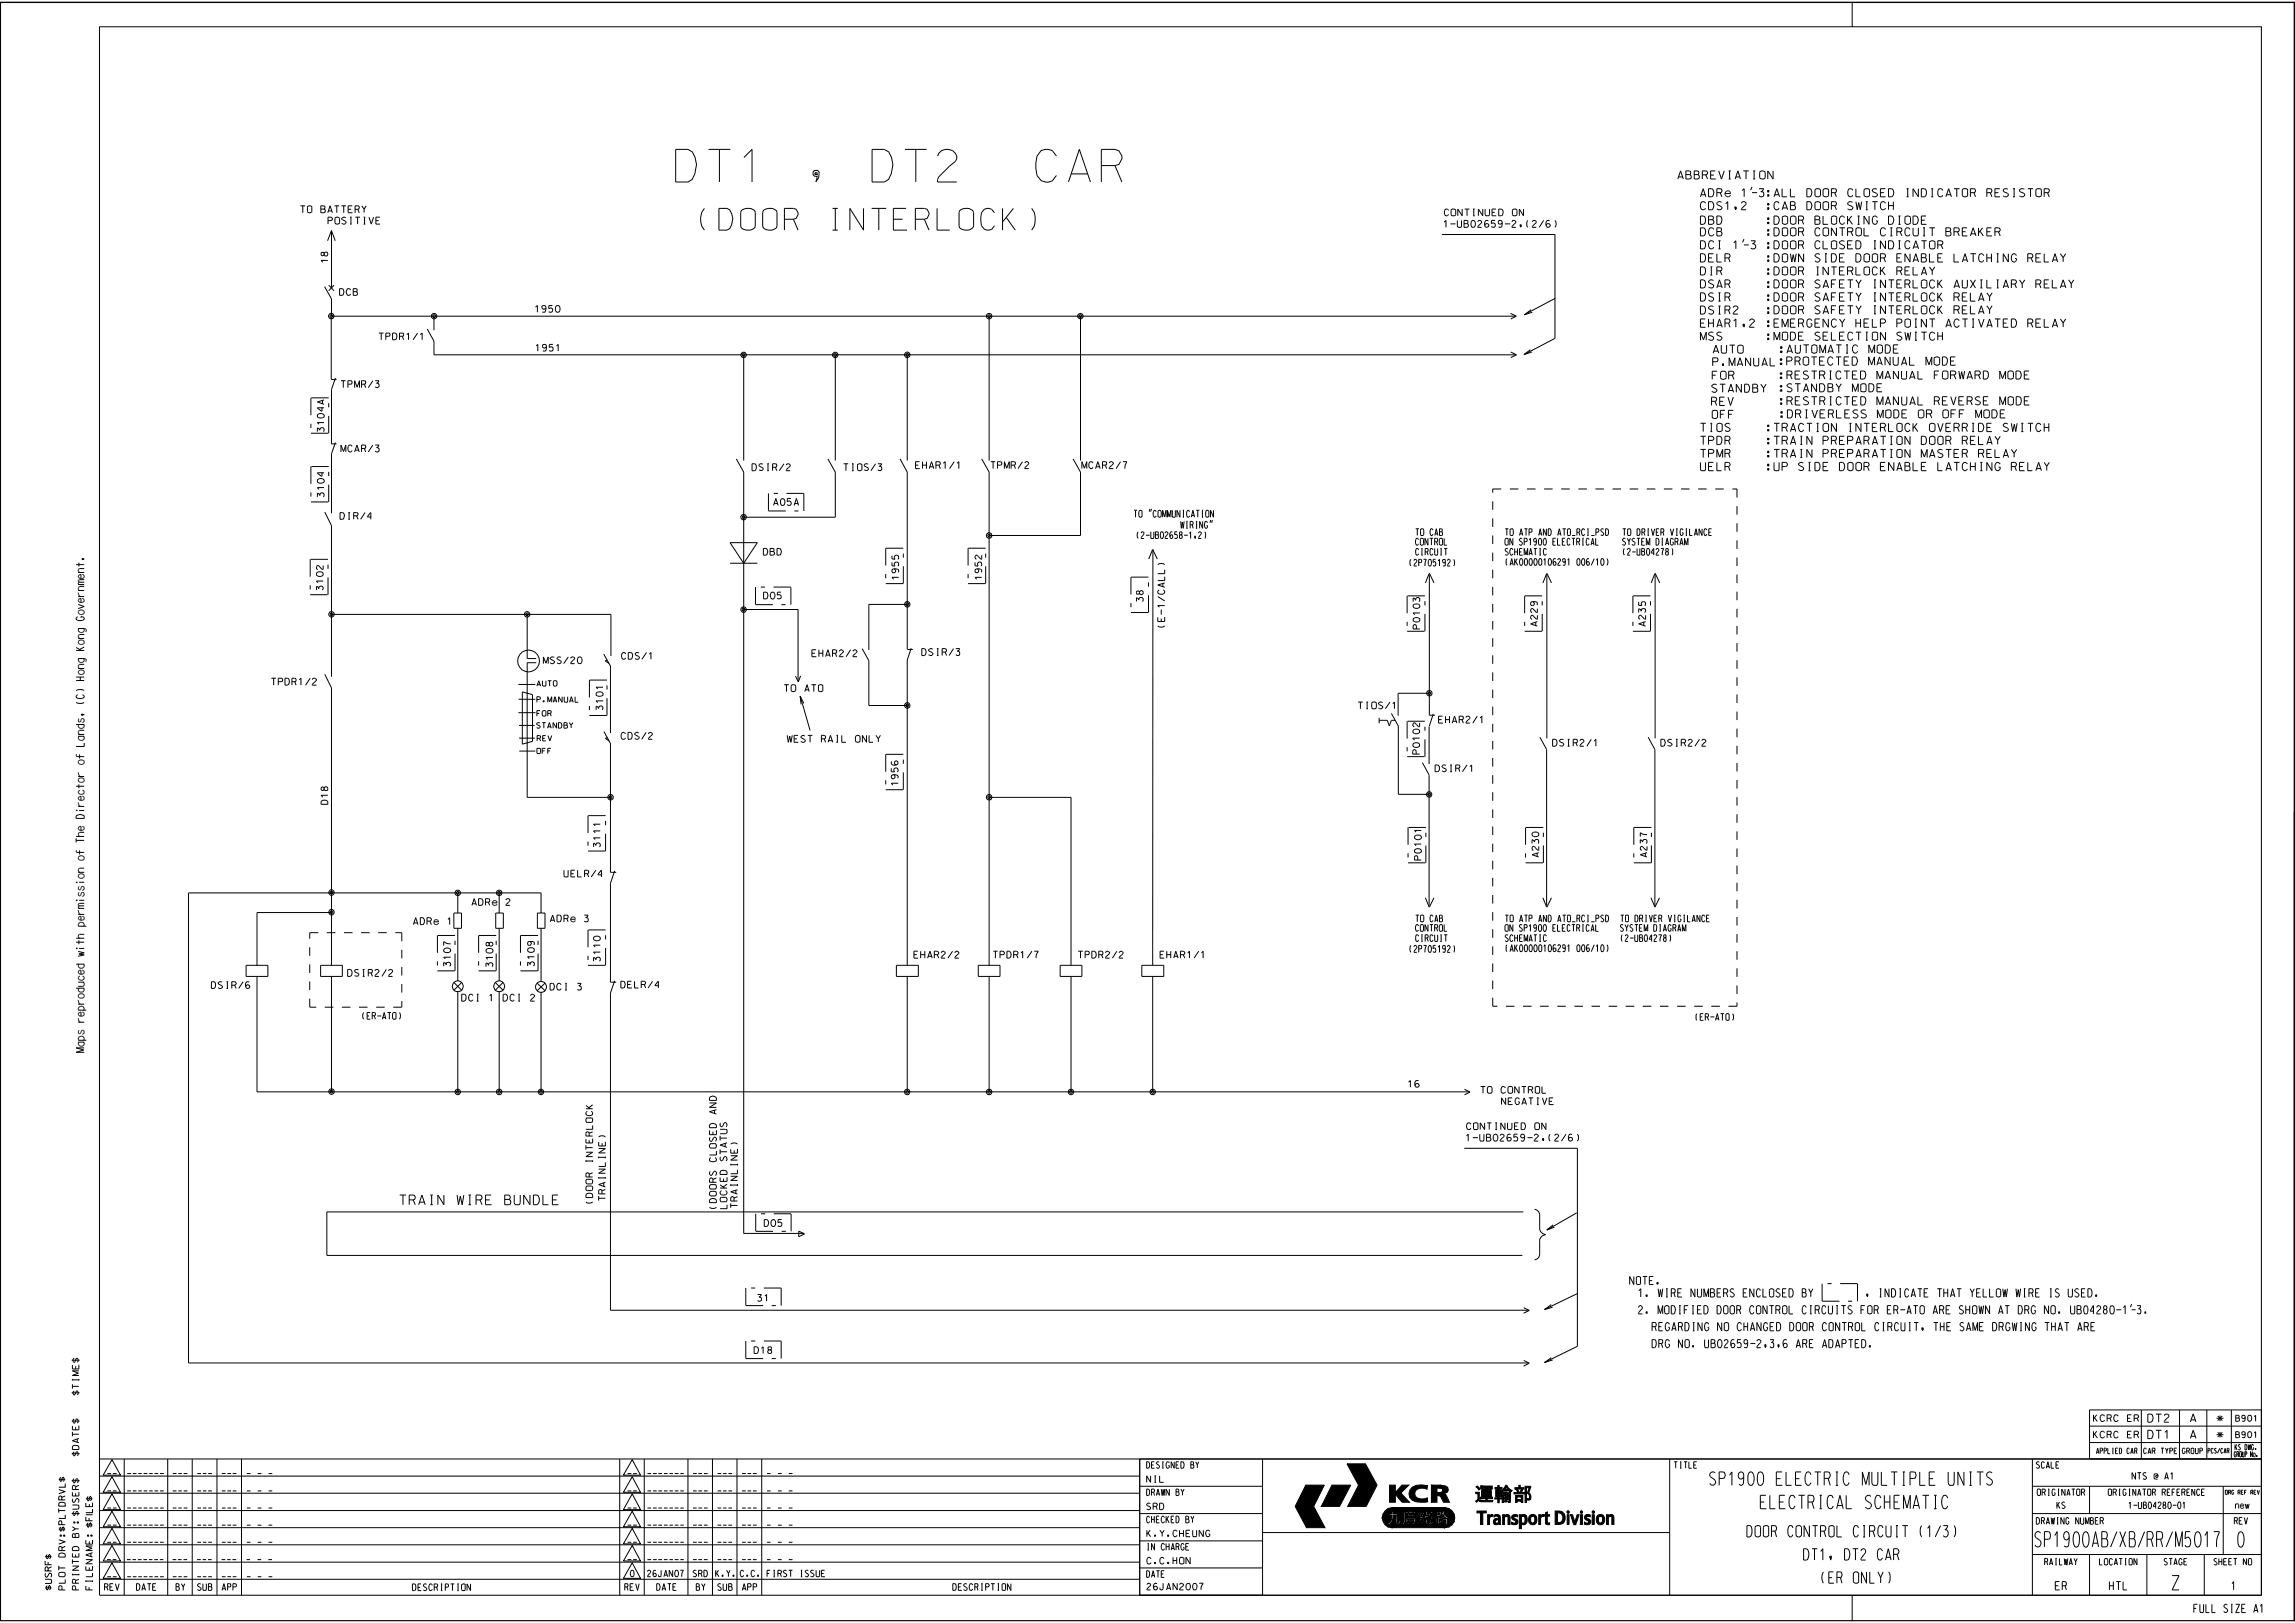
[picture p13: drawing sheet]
<svg xmlns="http://www.w3.org/2000/svg" width="420mm" height="297mm" viewBox="0 0 420 297" stroke-linecap="round" stroke-linejoin="round" font-family="sans-serif">
<defs><g id="words">
<g font-size="6">
<text x="123.7" y="33.3">DT1 , DT2</text>
<text x="181.2" y="33.3">CAR</text>
<text x="279.8" y="222.9">}</text>
</g>
<text font-size="4" x="127.6" y="42.1">(DOOR INTERLOCK)</text>
<g font-size="2.8">
<text x="372.4" y="283.1">SP1900AB</text>
<text x="387.9" y="283.1">XB</text>
<text x="392.9" y="283.1">RR</text>
<text x="398.1" y="283.1">M5017</text>
<text x="409.5" y="283.1">0</text>
</g>
<text font-size="2.6" x="397.5" y="290.9">Z</text>
<g font-size="2.5">
<text x="269.9" y="274.7">„B¿Ø‡¡</text>
<text x="270.2" y="279">Transport Division</text>
</g>
<g font-size="2.4">
<text x="312.9" y="271.8">SP1900 ELECTRIC MULTIPLE UNITS</text>
<text x="322.2" y="276.1">ELECTRICAL SCHEMATIC</text>
</g>
<g font-size="2.1">
<text x="319.7" y="281.3">DOOR CONTROL CIRCUIT (1/3)</text>
<text x="330.1" y="285.5">DT1, DT2 CAR</text>
<text x="332.4" y="289.7">(ER ONLY)</text>
</g>
<text font-size="1.7" x="73.1" y="220.5">TRAIN WIRE BUNDLE</text>
<g font-size="1.5">
<text x="307" y="32.8">ABBREVIATION</text>
<text x="311.2" y="38.4">CDS1,2</text>
<text x="311.2" y="36">ADRe 1~3 :ALL DOOR CLOSED INDICATOR RESISTOR</text>
<text x="311.2" y="41">DBD</text>
<text x="323.2" y="38.4">:CAB DOOR SWITCH</text>
<text x="323.2" y="41">:DOOR BLOCKING DIODE</text>
<text x="311.2" y="43.2">DCB</text>
<text x="311.2" y="45.6">DCI 1~3</text>
<text x="311.2" y="47.9">DELR</text>
<text x="323.2" y="43.2">:DOOR CONTROL CIRCUIT BREAKER</text>
<text x="323.2" y="45.6">:DOOR CLOSED INDICATOR</text>
<text x="323.2" y="47.9">:DOWN SIDE DOOR ENABLE LATCHING RELAY</text>
<text x="311.2" y="50.3">DIR</text>
<text x="311.2" y="52.7">DSAR</text>
<text x="323.2" y="50.3">:DOOR INTERLOCK RELAY</text>
<text x="323.2" y="52.7">:DOOR SAFETY INTERLOCK AUXILIARY RELAY</text>
<text x="311.2" y="55.1">DSIR</text>
<text x="311.2" y="59.9">EHAR1,2</text>
<text x="311.2" y="57.5">DSIR2</text>
<text x="323.2" y="55.1">:DOOR SAFETY INTERLOCK RELAY</text>
<text x="323.2" y="59.9">:EMERGENCY HELP POINT ACTIVATED RELAY</text>
<text x="323.2" y="57.4">:DOOR SAFETY INTERLOCK RELAY</text>
<text x="311.2" y="62.3">MSS</text>
<text x="313.5" y="64.6">AUTO</text>
<text x="323.2" y="62.3">:MODE SELECTION SWITCH</text>
<text x="325.5" y="64.6">:AUTOMATIC MODE</text>
<text x="313.3" y="71.8">STANDBY</text>
<text x="313.4" y="69.4">FOR</text>
<text x="313.5" y="67">P.MANUAL :PROTECTED MANUAL MODE</text>
<text x="325.5" y="69.4">:RESTRICTED MANUAL FORWARD MODE</text>
<text x="325.5" y="71.7">:STANDBY MODE</text>
<text x="313.2" y="74.2">REV</text>
<text x="313.3" y="76.6">OFF</text>
<text x="325.5" y="74.1">:RESTRICTED MANUAL REVERSE MODE</text>
<text x="325.6" y="76.5">:DRIVERLESS MODE OR OFF MODE</text>
<text x="311.2" y="79">TIOS</text>
<text x="311.2" y="81.3">TPDR</text>
<text x="311.2" y="83.7">TPMR</text>
<text x="323.2" y="79">:TRACTION INTERLOCK OVERRIDE SWITCH</text>
<text x="323.2" y="81.3">:TRAIN PREPARATION DOOR RELAY</text>
<text x="323.2" y="83.7">:TRAIN PREPARATION MASTER RELAY</text>
<text x="311.2" y="86.1">UELR</text>
<text x="323.2" y="86.1">:UP SIDE DOOR ENABLE LATCHING RELAY</text>
<text x="298.2" y="235.1">NOTE.</text>
<text x="299.9" y="237.3">1. WIRE NUMBERS ENCLOSED BY</text>
<text x="341.4" y="237.3">, INDICATE THAT YELLOW WIRE IS USED.</text>
<text x="299.9" y="240.4">2. MODIFIED DOOR CONTROL CIRCUITS FOR ER-ATO ARE SHOWN AT DRG NO. UB04280-1~3.</text>
<text x="302.4" y="243.5">REGARDING NO CHANGED DOOR CONTROL CIRCUIT, THE SAME DRGWING THAT ARE</text>
<text x="302.4" y="246.6">DRG NO. UB02659-2,3,6 ARE ADAPTED.</text>
<text x="393.1" y="263.2">DT1</text>
<text x="393.1" y="260.3">DT2</text>
<text x="400.9" y="263.2">A</text>
<text x="400.9" y="260.2">A</text>
<text x="376.1" y="290.9">ER</text>
<text x="386" y="290.9">HTL</text>
<text x="408.4" y="290.9">1</text>
<text x="401.5" y="295.1">FULL SIZE A1</text>
</g>
<g font-size="1.2">
<text x="55" y="38.9">TO BATTERY</text>
<text x="57.7" y="41">POSITIVE</text>
<text x="264.2" y="41.6">1-UB02659-2,(2/6)</text>
<text x="264.3" y="39.5">CONTINUED ON</text>
<text x="62.1" y="54.1">DCB</text>
<text x="97.9" y="57.1">1950</text>
<text x="69.3" y="62.2">TPDR1/1</text>
<text x="98" y="64.3">1951</text>
<text x="62.4" y="70.9">TPMR/3</text>
<text x="62.4" y="82.7">MCAR/3</text>
<text x="137.6" y="86.1">DSIR/2</text>
<text x="154.4" y="86.1">TIOS/3</text>
<text x="167.6" y="85.7">EHAR1/1</text>
<text x="181.3" y="85.7">TPMR/2</text>
<text x="198" y="85.7">MCAR2/7</text>
<text x="62.2" y="95">DIR/4</text>
<text x="141.6" y="92.5">A05A</text>
<text x="207.5" y="94.6">TO &quot;COMMUNICATION</text>
<text x="139.7" y="101.6">DBD</text>
<text x="208" y="98.6">(2-UB02658-1,2)</text>
<text x="216.1" y="96.7">WIRING&quot;</text>
<text x="259" y="99.8">CONTROL</text>
<text x="259.1" y="101.6">CIRCUIT</text>
<text x="259.1" y="98">TO CAB</text>
<text x="275.4" y="99.8">ON SP1900 ELECTRICAL</text>
<text x="275.5" y="101.6">SCHEMATIC</text>
<text x="275.5" y="98">TO ATP AND ATO_RCI_PSD</text>
<text x="296.9" y="99.8">SYSTEM DIAGRAM</text>
<text x="297" y="101.6">(2-UB04278)</text>
<text x="297" y="98">TO DRIVER VIGILANCE</text>
<text x="257.9" y="103.6">(2P705192)</text>
<text x="275.5" y="103.5">(AK00000106291 006/10)</text>
<text x="139.7" y="109.6">D05</text>
<text x="168.7" y="120">DSIR/3</text>
<text x="49.7" y="125.4">TPDR1/2</text>
<text x="99.4" y="121.4">MSS/20</text>
<text x="113.7" y="120.6">CDS/1</text>
<text x="148.6" y="120.2">EHAR2/2</text>
<text x="143.5" y="126.5">TO ATO</text>
<text x="248.5" y="129.7">TIOS/1</text>
<text x="113.7" y="135.3">CDS/2</text>
<text x="144.1" y="135.8">WEST RAIL ONLY</text>
<text x="263.3" y="132.3">EHAR2/1</text>
<text x="284.2" y="136.5">DSIR2/1</text>
<text x="304" y="136.5">DSIR2/2</text>
<text x="262.7" y="141.2">DSIR/1</text>
<text x="103.2" y="160.5">UELR/4</text>
<text x="86.4" y="165.7">ADRe 2</text>
<text x="75.7" y="169.2">ADRe 1</text>
<text x="100.7" y="168.7">ADRe 3</text>
<text x="259" y="170.4">CONTROL</text>
<text x="259.1" y="172.3">CIRCUIT</text>
<text x="259.1" y="168.7">TO CAB</text>
<text x="275.4" y="170.4">ON SP1900 ELECTRICAL</text>
<text x="275.5" y="172.3">SCHEMATIC</text>
<text x="275.5" y="168.7">TO ATP AND ATO_RCI_PSD</text>
<text x="296.5" y="170.4">SYSTEM DIAGRAM</text>
<text x="296.6" y="172.3">(2-UB04278)</text>
<text x="296.6" y="168.7">TO DRIVER VIGILANCE</text>
<text x="63.6" y="178.7">DSIR2/2</text>
<text x="167.3" y="175.3">EHAR2/2</text>
<text x="181.8" y="175.3">TPDR1/7</text>
<text x="197.3" y="175.3">TPDR2/2</text>
<text x="212.3" y="175.3">EHAR1/1</text>
<text x="257.9" y="174.3">(2P705192)</text>
<text x="275.5" y="174.1">(AK00000106291 006/10)</text>
<text x="38.7" y="180.9">DSIR/6</text>
<text x="84.5" y="183.2">DCI 1</text>
<text x="92.1" y="183.2">DCI 2</text>
<text x="100.7" y="181.2">DCI 3</text>
<text x="113.6" y="180.8">DELR/4</text>
<text x="66.2" y="186.5">(ER-ATO)</text>
<text x="310.2" y="186.7">(ER-ATO)</text>
<text x="257.7" y="199">16</text>
<text x="271" y="200.1">TO CONTROL</text>
<text x="272.7" y="202.1">NEGATIVE</text>
<text x="268.3" y="208.8">1-UB02659-2,(2/6)</text>
<text x="268.4" y="206.7">CONTINUED ON</text>
<text x="139.9" y="224.4">D05</text>
<text x="138.6" y="238.1">31</text>
<text x="138" y="247.7">D18</text>
<text x="383.1" y="260.1">KCRC ER</text>
<text x="383.1" y="263.1">KCRC ER</text>
<text x="405.8" y="263.2">*</text>
<text x="405.8" y="260.2">*</text>
<text x="19.7" y="269.7">__</text>
<text x="23.3" y="269.7">_______</text>
<text x="31.6" y="269.7">___</text>
<text x="36.1" y="269.7">___</text>
<text x="40.6" y="269.7">___</text>
<text x="45.2" y="269.7">_ _ _</text>
<text x="114.9" y="269.7">__</text>
<text x="118.5" y="269.7">_______</text>
<text x="126.8" y="269.7">___</text>
<text x="131.3" y="269.7">___</text>
<text x="135.8" y="269.7">___</text>
<text x="140.4" y="269.7">_ _ _</text>
<text x="19.7" y="272.8">__</text>
<text x="19.7" y="276">__</text>
<text x="23.3" y="272.8">_______</text>
<text x="23.3" y="276">_______</text>
<text x="31.6" y="272.8">___</text>
<text x="31.6" y="276">___</text>
<text x="36.1" y="272.8">___</text>
<text x="36.1" y="276">___</text>
<text x="40.6" y="272.8">___</text>
<text x="40.6" y="276">___</text>
<text x="45.2" y="272.8">_ _ _</text>
<text x="45.2" y="276">_ _ _</text>
<text x="114.9" y="276">__</text>
<text x="114.9" y="272.8">__</text>
<text x="118.5" y="276">_______</text>
<text x="118.5" y="272.8">_______</text>
<text x="126.8" y="276">___</text>
<text x="126.8" y="272.8">___</text>
<text x="131.3" y="276">___</text>
<text x="131.3" y="272.8">___</text>
<text x="135.8" y="276">___</text>
<text x="135.8" y="272.8">___</text>
<text x="140.4" y="276">_ _ _</text>
<text x="140.4" y="272.8">_ _ _</text>
<text x="209.8" y="271.3">NIL</text>
<text x="390.2" y="270.7">NTS @ A1</text>
<text x="19.7" y="279.1">__</text>
<text x="23.3" y="279.1">_______</text>
<text x="31.6" y="279.1">___</text>
<text x="36.1" y="279.1">___</text>
<text x="40.6" y="279.1">___</text>
<text x="45.2" y="279.1">_ _ _</text>
<text x="114.9" y="279.1">__</text>
<text x="118.5" y="279.1">_______</text>
<text x="126.8" y="279.1">___</text>
<text x="131.3" y="279.1">___</text>
<text x="135.8" y="279.1">___</text>
<text x="140.4" y="279.1">_ _ _</text>
<text x="209.8" y="276.3">SRD</text>
<text x="209.9" y="281.2">K.Y.CHEUNG</text>
<text x="376.4" y="276.1">KS</text>
<text x="389.5" y="276.1">1-UB04280-01</text>
<text x="409.1" y="276.1">new</text>
<text x="19.6" y="285.4">__</text>
<text x="19.7" y="282.3">__</text>
<text x="23.2" y="285.4">_______</text>
<text x="23.3" y="282.3">_______</text>
<text x="31.6" y="285.4">___</text>
<text x="31.6" y="282.3">___</text>
<text x="36.1" y="285.4">___</text>
<text x="36.1" y="282.3">___</text>
<text x="40.5" y="285.4">___</text>
<text x="40.6" y="282.3">___</text>
<text x="45.1" y="285.4">_ _ _</text>
<text x="45.2" y="282.3">_ _ _</text>
<text x="114.9" y="285.4">__</text>
<text x="114.9" y="282.3">__</text>
<text x="118.5" y="285.4">_______</text>
<text x="118.5" y="282.3">_______</text>
<text x="126.8" y="285.4">___</text>
<text x="126.8" y="282.3">___</text>
<text x="131.3" y="285.4">___</text>
<text x="131.3" y="282.3">___</text>
<text x="135.8" y="285.4">___</text>
<text x="135.8" y="282.3">___</text>
<text x="140.4" y="285.4">_ _ _</text>
<text x="140.4" y="282.3">_ _ _</text>
<text x="209.9" y="286.2">C.C.HON</text>
<text x="19.1" y="291">REV</text>
<text x="19.7" y="288.5">__</text>
<text x="23.3" y="288.5">_______</text>
<text x="25" y="291">DATE</text>
<text x="31.6" y="288.5">___</text>
<text x="32.2" y="291">BY</text>
<text x="36.1" y="288.5">___</text>
<text x="36.1" y="291">SUB</text>
<text x="40.6" y="288.5">___</text>
<text x="40.6" y="291">APP</text>
<text x="45.2" y="288.5">_ _ _</text>
<text x="75.5" y="291.1">DESCRIPTION</text>
<text x="114.3" y="291">REV</text>
<text x="115.4" y="288.5">0</text>
<text x="118.5" y="288.5">26JAN07</text>
<text x="120.2" y="291">DATE</text>
<text x="126.8" y="288.5">SRD</text>
<text x="127.4" y="291">BY</text>
<text x="131" y="288.5">K.Y.</text>
<text x="131.3" y="291">SUB</text>
<text x="135.5" y="288.5">C.C.</text>
<text x="135.8" y="291">APP</text>
<text x="140.4" y="288.5">FIRST ISSUE</text>
<text x="174.4" y="291">DESCRIPTION</text>
<text x="209.9" y="290.9">26JAN2007</text>
</g>
<g font-size="1.1">
<text x="409.1" y="260.1">B901</text>
<text x="409.1" y="263.1">B901</text>
</g>
<g font-size="1">
<text x="98.3" y="125.6">AUTO</text>
<text x="98.2" y="131">FOR</text>
<text x="98.2" y="128.5">P.MANUAL</text>
<text x="98.2" y="133.2">STANDBY</text>
<text x="98.2" y="137.9">OFF</text>
<text x="98.3" y="135.6">REV</text>
<text x="383.6" y="266">APPLIED CAR</text>
<text x="392.3" y="266">CAR TYPE</text>
<text x="399.4" y="266">GROUP</text>
<text x="408.9" y="266.6">GROUP No.</text>
<text x="409" y="265.3">KS DWG.</text>
</g>
<text font-size=".9" x="404.1" y="265.9">PCS/CAR</text>
</g></defs>
<path d="M.1 .5h419.8v296.1h-419.8z" fill="none" stroke="#000" stroke-width=".21"/>
<g fill="none" stroke="#000" stroke-width=".18">
<path d="M18.2 4.9h395.7v262.1h-395.7zM339 .4v4.5M320.6 34.2l-.2 .6M59.3 46.4a.34 .34 0 0 1 .5-.2 .34 .34 0 0 1 0 .6 .34 .34 0 0 1-.5-.3M59.4 52.4l1.3 2.3v3.2h216.6M60 47.7h-1.2l.3 .3M60.2 52.2l.9 1M60.6 57.9v11.6h1M60.7 42.2v10.5M60.7 42.2l-.8 1.9M60.7 42.2l.6 1.9M61.1 52.2l-.9 1"/>
<path d="M79.4 57.9v2.5M181 57.9v26.4M197.7 57.9v26.4M263.9 42.9h20.7v19l-5.7 3M276.4 57.4l1.1 .5-1 .5M280.2 56.7l-1.2 .9M280.4 57.1l-1.4 .5M284.6 54.6l-5.6 3M319.2 43.8l-.3 .6M58.1 79v-.7l.4 .4a.4 .4 0 0 1 .6-.4 .4 .4 0 0 1 .1 .7M58.1 75.9l.5-.2a.58 .58 0 0 1 .8 .4 .76 .76 0 0 1-1.3 0zM58.9 74.5v.8l-.8-.6 1.2-.1"/>
<path d="M59 73.3v.6M59.3 77.3h-1.2l.3 .3M59.3 73.2l-1.2 .4 1.2 .4M61.4 69.2l-.7 2.1v9.9M78.2 60.2l1.2 2.2v2.5h197.9M136.1 65v19.3M152.9 65v19.3M166 64.9v19.4M276.5 64.4l1 .5-1 .5M280.1 64l-1.2 .9M280.3 64.4l-1.4 .5M311.2 79.8h1"/>
<path d="M311.7 79.8v1.6M58.1 90.9v-.7l.2 .1 .2 .4a.4 .4 0 0 1 .6-.5 .4 .4 0 0 1 .1 .7M58.1 87.8l.5-.2a.58 .58 0 0 1 .8 .4 .68 .68 0 0 1-.7 .4 .68 .68 0 0 1-.6-.4zM58.9 86.4v.8l-.8-.6 1.2-.1M59.3 89.2h-1.2l.3 .4M59.4 93.7l1.3 2.5v27.7M60.6 81.2h1M61.4 81l-.7 2v10.9M133.6 99.3h5l-2.5 3.8zM134.7 84l1.4 2.4v139.3h11M151.5 84l1.4 2.4v8.2h-16.8M164.7 84l1.3 2.4v32.5"/>
<path d="M179.7 84l1.3 2.4v90.2M196.4 84l1.3 2.4v11.6h-16.7M210.4 93.1l-.1 .5M210.7 93.1l-.1 .5M221.6 95.2l-.2 .5M221.9 95.2l-.2 .5M313.3 80.6l.3-.3-.1-.4-.8-.1v1.6M314.2 81.4v-1.6h.5a.95 .95 0 0 1 0 1.6M316.3 80.6l.3-.3-.1-.4-.8-.1v1.6M13.9 119h1.5M13.9 118.5l1 .5M13.9 103.3h1.5"/>
<path d="M14.2 112.9l-.2 .1-.1 .2a.97 .97 0 0 0 1.5 0v-.2l-.3-.1h-.3v.2M14.3 115l1.3 .1 .2 .2-.1 .3M14.3 116.8h1.1M14.3 110.6l1.1 .4-1.1 .4M14.3 109.2h1.1M14.3 108.4l.1 .6 .3 .2M14.3 108.1h1.1M14.3 107h1.1M14.3 104.8h1.1M14.4 117.3l.3-.2h.4l.3 .3-.1 .4-.6 .1a.4 .4 0 0 1-.3-.6zM14.4 102.9v.8M14.4 111.7a.53 .53 0 0 1 .7-.1 .53 .53 0 0 1 .2 .7 .52 .52 0 0 1-.7 .1 .52 .52 0 0 1-.2-.7z"/>
<path d="M14.5 115a.5 .5 0 0 0 0 .7 .5 .5 0 0 0 .7 0l.2-.3-.1-.4M15 102.3l.2-.1 .1 .2h-.2zM15.1 105.1a.38 .38 0 0 1 .3 .4 .38 .38 0 0 1-.3 .4 .6 .6 0 0 1-.8-.4l.1-.3 .4-.1v.8M15.1 109.5a.36 .36 0 0 1 .3 .3 .36 .36 0 0 1-.2 .4 .49 .49 0 0 1-.6 0 .49 .49 0 0 1-.2-.5l.4-.2v.8M15.1 112.4h.1M15.1 102.3l.1 .1zM15.4 106.1h-.9l-.2 .3 .3 .1M15.4 106.5h-1l-.1 .3 .2 .2M15.4 118.4l-.8 .5M15.4 116.1h-.9l-.1 .2a.34 .34 0 0 0 .2 .5M15.4 107.3h-.8a.39 .39 0 0 0-.3 .4 .39 .39 0 0 0 .3 .4M15.4 104l-1 .1a.4 .4 0 0 0 .2 .7"/>
<path d="M57.9 108v-.7l.3 .1 .1 .3a.41 .41 0 0 1 .6-.4 .41 .41 0 0 1 .1 .7M58 104.8l.4-.2a.53 .53 0 0 1 .7 .5 .67 .67 0 0 1-.6 .4 .67 .67 0 0 1-.6-.5zM59.1 103.5v.7h-.2l-.6-.7a.35 .35 0 0 0-.4 .3 .35 .35 0 0 0 .3 .4M59.1 106.3h-1.2l.3 .3M60.7 112.4h51.1v7.6M96.5 112.4v8.1h1.6M110.5 119.7l1.3 2.3M133.6 103.1h5M136.1 111.5h9.9v13.1M157.8 118.7l1.2 2.2v8.2h7M163.2 102.9v.6l.6 .1-.1-.3a.41 .41 0 0 1 .5-.4 .41 .41 0 0 1 .1 .7M163.2 101.7v.6l.6 .1-.1-.3a.42 .42 0 0 1 .5-.5 .42 .42 0 0 1 .1 .8"/>
<path d="M163.7 104.1l.1 .2a.35 .35 0 0 1 0 .4 .35 .35 0 0 1-.5 0l-.1-.3a.72 .72 0 0 1 1.3 0l-.1 .3M164.5 105.7h-1.3l.3 .3M166 110.6h-7v8.3M166.1 118.9h.9M166.8 118.6l-.8 2.2v55.8M178.4 102.9v.6l.6 .1a.48 .48 0 0 1 .1-.7 .41 .41 0 0 1 .5 .1 .41 .41 0 0 1-.1 .6M178.9 104.1a.38 .38 0 0 1 .2 .5 .38 .38 0 0 1-.5 .2l-.2-.4a.72 .72 0 0 1 1.3 0l-.1 .3M179.7 101.6v.8l-.8-.7a.36 .36 0 0 0-.5 .2 .36 .36 0 0 0 .3 .5M179.7 105.7h-1.3l.3 .3M208 110.1v-.7l.4 .4a.41 .41 0 0 1 .6-.4 .41 .41 0 0 1 0 .7M208.5 108.4a.34 .34 0 0 1 .6-.2 .34 .34 0 0 1 0 .5 .34 .34 0 0 1-.6-.2M210.9 100.6l-.7 1.7"/>
<path d="M210.9 100.5l.9 1.8M211 100.6l-.1 76M211.9 114.5l.5 .3 .5-.1 .2-.2M211.9 103.3l.5-.2 .5 .1 .2 .1M211.9 109.2l1.2 .8M212.1 107.9l-.2 .4a.62 .62 0 0 0 .7 .4 .62 .62 0 0 0 .5-.6l-.2-.2M212.5 111.5v1M212.5 113.2v.5M212.8 106.8v.6M213.1 112.9v.8h-1.2v-.7M213.1 104.3v.7h-1.2M213.1 105.5v.7h-1.2"/>
<path d="M213.1 110.8h-1.2l.3 .3M213.1 106.7l-1.2 .4 1.2 .4M258.6 110.1v-.7l.3 .1 .2 .3a.41 .41 0 0 1 .2-.4 .41 .41 0 0 1 .5 .2 .41 .41 0 0 1-.1 .5M258.7 113.2l.4-.2a.53 .53 0 0 1 .7 .5 .67 .67 0 0 1-.6 .3 .67 .67 0 0 1-.6-.4zM258.7 110.7l.4-.2a.53 .53 0 0 1 .7 .5 .67 .67 0 0 1-.6 .3 .67 .67 0 0 1-.6-.4zM259.2 115.1v-.7l-.2-.1-.3 .1-.1 .7h1.2M259.8 112.2h-1.2l.3 .3M261.5 105l-.6 1.7M261.6 105.2v25.7h1M261.6 104.9l.8 1.8M280.5 110.1l.2 .2a.36 .36 0 0 1-.2 .5 .36 .36 0 0 1-.4-.3 .36 .36 0 0 1 .3-.4l.9 .1v.5M281.1 113.9v.6"/>
<path d="M281.3 112.6v.7h-.2l-.6-.7a.35 .35 0 0 0-.4 .3 .35 .35 0 0 0 .3 .4M281.3 111.4v.7l-.2-.1-.6-.6a.35 .35 0 0 0-.4 .3 .35 .35 0 0 0 .3 .4M281.3 113.7l-1.2 .5 1.2 .4M283 105l-.6 1.7M283.1 105.2v29.9M283.1 104.9l.8 1.8M299.9 112.1v-.7l.2 .1 .3 .3a.4 .4 0 0 1 .5-.4 .4 .4 0 0 1 .1 .7M299.9 110.1v.7h.6l-.1-.2a.4 .4 0 0 1 .5-.5 .4 .4 0 0 1 .1 .7M300.8 113.9v.6M301.2 112.6v.7h-.3l-.5-.7a.36 .36 0 0 0-.5 .3 .36 .36 0 0 0 .2 .4M301.2 113.7l-1.3 .5 1.3 .4M302.9 105l-.7 1.7"/>
<path d="M302.9 105.2v29.9M302.9 104.9l.8 1.8M13.9 128.6l.7 .1 .8-.1M13.9 126.4l.7-.2 .8 .2M13.9 132.6h1.5M13.9 124.5h1.5M13.9 123.9h1.5M14 138l-.1 .3 .2 .2h1.3M14.2 127.1l-.2 .2-.1 .2a.97 .97 0 0 0 1.5 0v-.2l-.3-.2M14.3 134.7h1.1M14.3 134.4h1.1M14.3 122.3h1.1"/>
<path d="M14.3 120.5h1.2l.3 .3-.1 .3M14.4 122.8a.51 .51 0 0 1 .7-.2 .51 .51 0 0 1 .2 .7 .51 .51 0 0 1-.6 .1 .51 .51 0 0 1-.3-.6zM14.4 139.2a.53 .53 0 0 1 .7-.1 .53 .53 0 0 1 .2 .6 .52 .52 0 0 1-.7 .2 .52 .52 0 0 1-.2-.7zM14.5 120.5a.48 .48 0 0 0 .1 .6 .48 .48 0 0 0 .6 0l.2-.2-.1-.4M14.5 131.5l-.2 .3 .1 .3h.3a.45 .45 0 0 1 .5-.6l.2 .5-.3 .2M14.5 132.6a.5 .5 0 0 0 .2 .7 .5 .5 0 0 0 .7-.3v-.3l-.1-.1M14.5 134.7a.5 .5 0 0 0 0 .7 .5 .5 0 0 0 .7 .1l.2-.3-.1-.5M14.6 138v.8M14.7 123.9v.6M14.9 130.8l.1-.1 .4 .1-.4 .1zM15 130.8h.1zM15.1 123.4h.1"/>
<path d="M15.4 136v.6h-1.5M15.4 133.6h-.8a.39 .39 0 0 0-.3 .4 .39 .39 0 0 0 .3 .4M15.4 121.6h-.8a.39 .39 0 0 0-.3 .4 .39 .39 0 0 0 .3 .3M59.4 123.4l1.3 2.5v50.7M94.9 130.4h3.1M94.9 125.3h3.1M94.9 128h3.1M95 135.1h2.9M95 132.7h2.8M95 137.4h3M95.6 126.6l1.9 .5v8.6l-1.9 .5zM98.1 121.3h-1.6v24.6h15.2"/>
<path d="M109.1 129.9v-.7l.4 .2 .1 .3a.4 .4 0 0 1 .5-.5 .4 .4 0 0 1 .1 .7M109.1 126.8l.5-.2a.53 .53 0 0 1 .8 .5 .76 .76 0 0 1-1.3 0zM110.4 128.3h-1.3l.3 .3M110.4 125.8h-1.3l.3 .3M110.5 133.9l1.3 2.2M111.1 120.8l-.4 .1 .8 .5M111.2 134.9l-.4 .2 .7 .5M111.7 136.1v23.5h1.1M111.7 121.9v12.2M146.4 127.4l.2 1.5M146.4 127.4l.7 1.3M146.4 127.4l1.9 6.3"/>
<path d="M146.5 123.7l-.4 1.1-.5-1.1M163.2 139.4a.6 .6 0 0 0 .3 .6 .6 .6 0 0 0 .7-.1l.1-.3v-.2a.35 .35 0 0 0-.5 0 .35 .35 0 0 0 0 .5h.2M252.4 131.3v1.1M254.6 130.5l1.3 2.4v12.5h5.6M258.6 136.1l.5-.2a.53 .53 0 0 1 .7 .5 .65 .65 0 0 1-.6 .4 .65 .65 0 0 1-.6-.5zM258.6 133.6l.5-.2a.53 .53 0 0 1 .7 .5 .65 .65 0 0 1-.6 .4 .65 .65 0 0 1-.6-.5zM259.2 138l-.1-.7-.3-.1-.3 .3v.5h1.3M259.8 132.3v.7h-.2l-.6-.7a.35 .35 0 0 0-.4 .3 .35 .35 0 0 0 .2 .4M259.8 135.1h-1.3l.4 .3M260.3 139.6l1.2 2.2M261.5 132.9v6.9M261.6 126.9h-5.7v4.1"/>
<path d="M262.3 130.6l-.7 2.3M281.8 134.9l1.2 2.2v28.6M301.6 134.9l1.3 2.2v28.6M13.9 153.4v.8M13.9 153.8h1.5M13.9 153.1h1.5M13.9 143.9h1.5M14 148.2l.1 .1-.1 .1zM14 148.3h.1M14 155.6l-.1 .2 .2 .2h1.3M14.1 149.2a1.13 1.13 0 0 1 1.3 .1v.5h-1.5v-.5zM14.3 159.6h1.1"/>
<path d="M14.3 147.6h1.1M14.3 146.8l.1 .6 .3 .2M14.3 142.1h1.1M14.3 141.3l.1 .5 .3 .3M14.4 142.5l.3-.1h.5l.2 .2v.3l-.3 .3h-.5l-.3-.4zM14.4 156.8a.53 .53 0 0 1 .7-.2 .53 .53 0 0 1 .2 .7l-.6 .1a.4 .4 0 0 1-.3-.6zM14.4 143.5v.8M14.5 148.3h.9M14.6 155.6v.8M14.6 144.6a.36 .36 0 0 0-.3 .4 .36 .36 0 0 0 .4 .4h.3a.36 .36 0 0 0 .4-.4 .36 .36 0 0 0-.3-.4M15.1 145.7a.38 .38 0 0 1 .3 .4 .38 .38 0 0 1-.3 .4 .6 .6 0 0 1-.8-.4l.1-.3 .4-.1v.8M15.1 151.2a.36 .36 0 0 1 .3 .3 .36 .36 0 0 1-.2 .4 .49 .49 0 0 1-.6 0 .49 .49 0 0 1-.2-.5l.4-.2v.8"/>
<path d="M15.4 152.3h-.8a.39 .39 0 0 0-.3 .4 .39 .39 0 0 0 .3 .4M15.4 158.9l-1 .1v.4l.2 .2M58.8 146.6a.84 .84 0 0 1 1.2 .1v.5h-1.2zM59.3 144.3a.34 .34 0 0 1 .5-.2 .34 .34 0 0 1 0 .5 .34 .34 0 0 1-.5-.2M60 145.5h-1.2l.3 .4M108.6 155v-.7l.5 .4a.41 .41 0 0 1 .5-.4 .41 .41 0 0 1 .1 .7M109.9 153.3h-1.3l.3 .3M109.9 152.1h-1.3l.3 .3M109.9 150.8h-1.3l.3 .3M112.5 159.4l-.8 2.2v18.1h1.1M163.1 140.6v.6l.6 .1-.1-.3a.4 .4 0 0 1 .5-.4 .4 .4 0 0 1 .1 .7M163.6 141.8l.1 .1a.38 .38 0 0 1-.1 .6 .38 .38 0 0 1-.5-.3 .38 .38 0 0 1 .3-.4l.9 .1 .1 .2-.1 .3"/>
<path d="M164.4 143.3h-1.3l.3 .4M181 145.9h15v30.7M258.9 155.5l.5-.2a.55 .55 0 0 1 .7 .5 .76 .76 0 0 1-1.2 0zM258.9 153l.5-.2a.55 .55 0 0 1 .7 .5 .67 .67 0 0 1-.6 .4 .67 .67 0 0 1-.6-.5zM259.5 157.4l-.1-.7-.2-.1-.3 .1v.7h1.2M260.1 152h-1.2l.3 .3M260.1 154.5h-1.2l.3 .3M261.5 141.8v23.9M280.4 154.3v-.6l.4 .4a.4 .4 0 0 1 .6-.5 .4 .4 0 0 1 .1 .7M280.4 152.5l.5-.2a.53 .53 0 0 1 .7 .5 .67 .67 0 0 1-.7 .3 .67 .67 0 0 1-.5-.5zM281.3 156.1v.6M281.6 154.9v.7h-.2l-.6-.7a.36 .36 0 0 0-.5 .2 .36 .36 0 0 0 .3 .5"/>
<path d="M281.6 156l-1.2 .4 1.2 .4M300.2 154.3v-.6l.4 .4a.41 .41 0 0 1 .6-.5 .41 .41 0 0 1 0 .7M301.1 156.1v.6M301.4 154.9v.7h-.2l-.6-.7a.35 .35 0 0 0-.5 .3 .35 .35 0 0 0 .3 .4M301.4 152.7h-.6l-.6-.3v.7M301.4 156l-1.2 .4 1.2 .4M419.9 148.7v148v-296.3h-419.9v296.3M13.9 164.8l.2-.1v.1zM13.9 176.4h1.5M13.9 173.6h.1M13.9 172.4h1.5M13.9 171.7h1.5"/>
<path d="M14 161.4l.1 .1h-.1zM14 164.7h.1M14 161.4v.1M14.1 173.5v.1M14.1 173.5h-.1v.1h.1M14.1 173.6h.1M14.3 179.7h1.1M14.3 174.1l1.1 .3-1 .2 1 .1-1.1 .3M14.3 167.3h1.1M14.3 166.6l.1 .5 .3 .2M14.3 166.2h1.1M14.4 160.1a.53 .53 0 0 1 .6-.2 .53 .53 0 0 1 .3 .7l-.2 .1h-.4l-.3-.2z"/>
<path d="M14.4 169.5h1.4M14.4 165.6h.1M14.4 165.6l.1 .2M14.4 166.1h.1M14.4 166.1l.1 .1M14.4 172.1v.7M14.4 169.5a.48 .48 0 0 1 .5-.7 .48 .48 0 0 1 .4 .7M14.4 165.3v.3M14.4 165.8v.3M14.4 165.3h.1M14.4 165.8h.1M14.5 162.2a.29 .29 0 0 0-.2 .5 .29 .29 0 0 0 .5-.1l.1-.3 .3-.1 .2 .1v.4l-.3 .2"/>
<path d="M14.5 163.3a.29 .29 0 0 0-.2 .5 .29 .29 0 0 0 .5-.1l.1-.3 .3-.1 .2 .5-.3 .2M14.5 176.4a.49 .49 0 0 0 .4 .8 .49 .49 0 0 0 .4-.8M14.5 173.6h.9M14.5 164.8h.9M14.5 161.4h.9M14.5 165.8h.9M14.5 165.8h.1M14.5 160.6h.1M14.6 178.6a.41 .41 0 0 0-.2 .6 .41 .41 0 0 0 .6 .2l.4-.2v-.2l-.1-.3-.2-.1M15.1 167.7l.3 .1v.3a.58 .58 0 0 1-.6 .3 .58 .58 0 0 1-.4-.5l.4-.2v.7M15.1 177.5a.36 .36 0 0 1 .3 .3 .36 .36 0 0 1-.2 .4 .49 .49 0 0 1-.6 .1 .49 .49 0 0 1-.2-.6l.4-.2v.8M15.2 179.7l.2 .3-.1 .5h-1"/>
<path d="M15.4 171h-.9a.38 .38 0 0 0-.2 .4 .38 .38 0 0 0 .3 .3M15.4 165.3h-.9M45 176.6h4v2.1h-4zM47 178.7v21.1h221.9M58.7 176.6h4v2.1h-4zM60.7 178.7v21.1M60.7 167h-13.7v9.6M81.2 176.8v-.7l.2 .1 .3 .4a.4 .4 0 0 1 .5-.5 .4 .4 0 0 1 .1 .7M81.3 173.7a.63 .63 0 0 1 .7-.3 .63 .63 0 0 1 .4 .7l-.5 .2a.53 .53 0 0 1-.7-.4zM82.5 172.7a1.61 1.61 0 0 1-1.3-.4v.7M82.5 175.2h-1.3l.3 .3M83.1 179.8l1.4 1.4"/>
<path d="M83.1 167.1h1.4v2.8h-1.4zM83.8 163.4v3.7M83.8 169.8v9.7M84.5 179.8l-1.4 1.4M88.9 176.9v-.7l.3 .1 .2 .3a.4 .4 0 0 1 .6-.4 .4 .4 0 0 1 0 .7M89 173.8l.5-.2a.53 .53 0 0 1 .7 .5 .7 .7 0 0 1-.7 .3 .7 .7 0 0 1-.6-.5zM89.5 172.8a.34 .34 0 0 1 .6-.3 .34 .34 0 0 1 0 .6 .34 .34 0 0 1-.6-.3M90.2 175.2h-1.3l.3 .3M90.6 179.8l1.5 1.4M90.7 167.1h1.4v2.8h-1.4zM91.4 163.4v3.7M91.4 169.8v9.7"/>
<path d="M92.1 179.8l-1.5 1.4M96.6 176.8v-.7l.2 .1 .2 .3a.41 .41 0 0 1 .3-.5 .41 .41 0 0 1 .5 .2 .41 .41 0 0 1-.2 .6M96.6 173.6l.5-.2a.53 .53 0 0 1 .7 .5 .65 .65 0 0 1-.7 .4 .65 .65 0 0 1-.5-.5zM97 172.3a.38 .38 0 0 1 .2 .5 .38 .38 0 0 1-.5 .2l-.1-.5a1.04 1.04 0 0 1 1.1 0v.4M97.8 175.1h-1.2l.3 .3M98.3 179.9l1.4 1.4M98.3 167.1h1.4v2.8h-1.4zM99 167.1v-3.7h-64.5v86h245.2M99 169.9v9.7M99.7 179.9l-1.4 1.4M108.6 175.9v-.7l.5 .4a.41 .41 0 0 1 .5-.4 .41 .41 0 0 1 .1 .7M108.7 171.5l.4-.2a.53 .53 0 0 1 .8 .5 .65 .65 0 0 1-.7 .4 .65 .65 0 0 1-.6-.5z"/>
<path d="M109.9 174.2h-1.3l.3 .3M109.9 173h-1.3l.3 .3M112.5 179.5l-.8 2.2v58.1h168M164 176.6h4.1v2.1h-4.1zM166 178.7v21.1M179 176.6h4v2.1h-4zM181 178.7v21.1M194 176.6h4v2.1h-4zM196 178.7v21.1M209 176.6h4v2.1h-4zM210.9 178.7v21.1M260.9 164.3l.6 1.7"/>
<path d="M262.4 164.3l-.8 1.7M282.4 164.3l.6 1.7M283.9 164.3l-.8 1.7M302.1 164.3l.8 1.7M303.7 164.3l-.8 1.7M13.9 180.8h1.5M14.3 190.7h1.1M14.3 187.1h1.1M14.3 186.3l.1 .5 .3 .3M14.3 183.8h1.1M14.3 183l.1 .5 .3 .3M14.4 190.4h1.4"/>
<path d="M14.4 184.9h1.4M14.4 182l.3-.1h.4l.3 .2-.1 .4-.6 .2a.4 .4 0 0 1-.3-.7zM14.4 184.9a.49 .49 0 0 1 .5-.8 .49 .49 0 0 1 .4 .8M14.4 190.4v-.5l.1-.2 .4-.1 .5 .3v.3l-.1 .2M14.5 190.7a.52 .52 0 0 0 .2 .8 .52 .52 0 0 0 .7-.3l-.1-.5M14.5 180.8a.51 .51 0 0 0 .3 .8 .51 .51 0 0 0 .6-.5l-.1-.3M14.5 188.5a.29 .29 0 0 0-.2 .5 .29 .29 0 0 0 .5 0l.1-.4 .3-.1 .2 .5-.3 .2M15.1 185.2a.39 .39 0 0 1 .3 .4 .39 .39 0 0 1-.5 .4 .54 .54 0 0 1-.6-.4l.1-.3 .4-.1v.8M15.4 191.8h-1.5l1.4 .3-1.4 .5h1.5M83.8 181.5v18.4M91.4 181.5v18.3M99 181.6v18.2"/>
<path d="M268 199.3l1 .5-1 .6M107.2 220l.5 .2 .8-.2M107.2 209.6v.8M107.2 212.3v.3M107.2 212.5h1.3M107.2 210.9h1.3l-1.3 .8h1.3M107.2 210h1.3M107.2 202.9h1.3M107.2 202.3l.8 .6M107.3 218.5a.8 .8 0 0 1 1.2 .2v.4h-1.3zM107.3 217.1l.9-.1a.52 .52 0 0 1 0 .9l-.8-.1-.2-.1zM107.3 215.9l.9-.1a.52 .52 0 0 1 0 .9l-.8-.1-.2-.2z"/>
<path d="M107.4 204.6h.8a.47 .47 0 0 1 0 .8h-.8a.55 .55 0 0 1 0-.8zM107.5 203.4l-.3 .3a.63 .63 0 0 0 .6 .5 .63 .63 0 0 0 .7-.5l-.3-.3M107.8 214.9l-.2-.3-.3 .1-.1 .7h1.3M107.8 207.4l-.2-.3-.3 .1-.1 .7h1.3M107.8 207.4v.5M107.8 208.7v.5M107.8 214.9v.5M108.5 205.9v.8h-1.3M108.5 208.4v.8h-1.3v-.8M108.5 212.3v.3M108.5 214.6l-.7 .3M108.5 207.1l-.7 .3"/>
<path d="M108.5 202.2l-.8 .5M109.6 208.1l.5-.3 .7 .3M109.6 211.7v.3M109.6 215.4v.3M109.6 218.9v.8M109.6 219.3h1.2M109.6 215.6h1.2M109.6 213.9h1.2l-1.2 .8h1.2M109.6 211.8h1.2M109.6 210.2h1.2l-1.2 .8h1.2M110.2 217.9l-.3-.2-.3 .1v.7h1.2M110.2 217.9v.6"/>
<path d="M110.2 209.2v.5M110.5 216.5v.6M110.8 208.9v.8h-1.2v-.7M110.8 217.7l-.6 .2M110.8 216.4l-1.2 .4 1.2 .4M110.8 211.7v.3M110.8 212.7v.8h-1.2M110.8 215.4v.3M129.8 219.6a.83 .83 0 0 1 1.3 0v.5h-1.3zM129.8 201.8h1.3l-1.3 .8h1.3M130 214.4a.43 .43 0 0 0 .1 .7l.2-.1 .3-.6 .3-.1 .2 .3-.2 .5M130 208.1a.43 .43 0 0 0 .1 .8l.2-.1 .3-.6 .3-.1a.43 .43 0 0 1 .2 .4 .43 .43 0 0 1-.2 .4"/>
<path d="M130 205.7a.8 .8 0 0 1 1.1 .2v.5h-1.3zM130 200.7a.8 .8 0 0 1 1.1 .2v.5h-1.3zM130 218h.9a.47 .47 0 0 1 .2 .4 .47 .47 0 0 1-.2 .5h-.8a.48 .48 0 0 1-.1-.9zM130 216.8h.9a.44 .44 0 0 1 .2 .4 .44 .44 0 0 1-.2 .4h-.8a.48 .48 0 0 1-.1-.8zM130 209.3h.9a.44 .44 0 0 1 .2 .4 .44 .44 0 0 1-.2 .4h-.8a.48 .48 0 0 1-.1-.8zM130.1 211.8l-.2 .2-.1 .2a.76 .76 0 0 0 1.3 0v-.2l-.2-.2M130.5 215.8l-.3-.2-.3 .1-.1 .7h1.3M130.5 207.1v.5M130.5 215.8v.6M130.8 203.1v.7M131.1 206.8v.8h-1.3v-.7M131.1 210.6v.8h-1.3"/>
<path d="M131.1 215.6l-.6 .2M131.1 203.1l-1.3 .3 1.3 .5M131.8 206.7h1l.3 .1v.5l-.3 .2h-1M131.8 217.4h1.3M131.8 216.8l.8 .6M131.8 207.8v.9M131.8 210.3v.9M131.8 210.8h1.3M131.8 208.3h1.3M131.9 214.3a.89 .89 0 0 1 1.2 .2v.4h-1.3zM131.9 211.7l-.1 .1a.4 .4 0 0 0 .3 .6l.1-.1 .3-.6h.4a.5 .5 0 0 1 0 .8M131.9 205.5l-.1 .1a.43 .43 0 0 0 .3 .6l.1-.1 .3-.6h.4a.46 .46 0 0 1 0 .7"/>
<path d="M132 219.1h.8a.44 .44 0 0 1 .3 .4 .44 .44 0 0 1-.3 .4h-.8a.48 .48 0 0 1 0-.8zM132 217.9l-.2 .3a.62 .62 0 0 0 .7 .5 .62 .62 0 0 0 .5-.7l-.2-.1M132.4 215.7v.5M132.7 209.2v.6M133.1 215.4v.8h-1.3v-.7M133.1 216.7l-.8 .5M133.1 209.1l-1.3 .4 1.3 .5M133.7 209.4l.5-.2 .8 .2M133.7 213v.3M133.7 216.7v.3M133.7 216.9h1.3M133.7 215.3h1.3l-1.3 .7h1.3"/>
<path d="M133.7 213.1h1.3M133.7 211.5h1.3l-1.3 .8h1.3M134.3 219.2l-.2-.2-.3 .1-.1 .7h1.3M134.3 219.2v.6M134.4 210.5v.5M134.7 217.8v.6M135 210.3v.7h-1.3v-.7M135 219l-.7 .2M135 217.7l-1.3 .4 1.3 .4M135 213v.3M135 214.1v.7h-1.3M135 216.7v.3"/>
<path d="M268 210.1h20.7v36.3l-6 2.9M129.8 220.9l.6 .2 .7-.2M133.1 220.5v.7h-1.3M133.7 220.2v.8M133.7 220.6h1.3M146.2 225.3l1 .5-1 .5zM278.8 221.8h-219v7.9h218.8M278.8 239.3l1.1 .5-1.1 .5M282.9 225.9l-.7 .3-.4 .5v2.9l-.2 .5-.3 .3-.5 .1M283.9 238.7l-1.2 .9M284.1 239.2l-1.4 .4M288.5 221.9l-4.1 2.5"/>
<path d="M288.7 236.7l-6 2.9M390.1 238.6l-.2 .6M13.1 254.9h1.5M13.1 248.9h1.5M13.3 252.3v.3M13.3 253.3v.8M13.3 253.7h1.1M13.3 252.5h1.1M13.6 259.7a.4 .4 0 0 0-.3 .4 .4 .4 0 0 0 .3 .3l.4-.7 .3 .3-.2 .4M13.6 254.5a.37 .37 0 0 0-.3 .4 .37 .37 0 0 0 .3 .4l.4-.8 .3 .3-.2 .5M13.6 248.6l-.2 .1a.4 .4 0 0 0 .2 .6l.4-.7 .3 .1v.1l-.2 .5M13.8 250v.5"/>
<path d="M14.4 249.8v.7h-1.1v-.7M14.4 252.3v.3M14.4 250.9h-1.1l1.1 .4-1.1 .4h1.1M278.8 249l1.1 .5-1.1 .5M283.9 248.4l-1.2 .9M284.1 248.9l-1.4 .4M391.9 258v9M398.9 258v9M403.9 258v9M408.3 258v9M10.8 272.6l1.1 .4-1.1 .3M10.8 276.4h1.1"/>
<path d="M10.8 276v.8M10.8 279.8h1.1M10.8 270.7h1.1M10.8 275l.2-.1a.74 .74 0 0 1 .9 .3v.4h-1.1zM11.1 279.4l-.1 .2v.4l.1 .2 .2-.2v-.4l.3-.2 .1 .2v.4l-.1 .2M11.1 270.3l-.1 .2v.4l.1 .2 .2-.2v-.4l.3-.2 .1 .2v.4l-.1 .2M11.3 279v-.6l-.3-.1-.2 .2v.5h1.1M11.3 274.5v-.7h-.3l-.2 .2v.5h1.1M11.9 277.2v.7h-1.1M11.9 271.5v.7h-1.1M11.9 273.8l-.6 .2M13.1 277h1.5"/>
<path d="M13.1 271h1.5M13.1 266h1.5M13.1 260h1.5M13.3 275.4h.9l.2 .2v.5l-1.1 .1M13.3 262v.8M13.3 262.5h1.1M13.3 279.4l.5 .4M13.3 274.3v.3l.2 .3h.2l.2-.6 .3-.1a.4 .4 0 0 1 .3 .4 .4 .4 0 0 1-.2 .3M13.3 264.6l.2-.1a.74 .74 0 0 1 .9 .3v.5h-1.1zM13.5 278.5h.2v.2h-.2zM13.6 276.6a.37 .37 0 0 0-.3 .4 .37 .37 0 0 0 .3 .3l.4-.7 .3 .3-.2 .4M13.6 270.6l-.2 .1a.39 .39 0 0 0 .2 .6l.4-.7 .3 .1v.2l-.2 .4"/>
<path d="M13.6 265.7a.37 .37 0 0 0-.3 .3 .37 .37 0 0 0 .3 .4l.4-.7 .3 .3-.2 .4M13.6 278.6h.1M13.8 279.8l-.5 .4M13.8 279.8h.6M13.8 272.1l-.2-.3-.3 .1v.7h1.1M13.8 261.1v.6M13.8 272.1v.5M13.8 273.3v.5M14.1 278.5h.3v.2h-.2zM14.1 263.3v.6M14.2 278.6l.1 .1zM14.4 260.9v.8h-1.1v-.8"/>
<path d="M14.4 273v.8h-1.1v-.7M14.4 271.8l-.6 .3M14.4 263.2l-1.1 .4 1.1 .4M15.7 277.6v.7h1.2M15.7 279.1h1.2M15.7 277.2h1.2M15.7 274.3h1.2M16.1 278.7l-.1 .2v.4l.1 .2 .5-.8 .1 .2v.4l-.1 .2M16.1 273.8l-.1 .3v.3l.1 .2 .5-.8 .1 .3v.3l-.1 .2M16.3 277.8v.5M16.3 275.2v.5M16.9 276.1v.7h-1.2"/>
<path d="M16.9 275v.7h-1.2v-.7M18.2 267v24.9h395.7v-33.9h-31.5v9h31.5M18.3 270.1h190.3M18.3 273.3h190.3M18.3 276.4h190.3M18.3 279.6h190.3M20.5 270.2l1.6 2.9h-3.2zM20.5 279.7l1.6 2.8h-3.2zM20.5 276.6l1.6 2.8h-3.2zM20.5 273.4l1.6 2.9h-3.2zM20.5 267.1l1.6 2.8h-3.2zM22.7 267v24.9"/>
<path d="M30.7 267v24.9M35.2 267v24.9M39.7 267v24.9M44.2 267v24.9M113.4 267v24.9M115.7 279.7l1.5 2.8h-3.1zM115.7 276.6l1.5 2.8h-3.1zM115.7 273.4l1.5 2.9h-3.1zM115.7 270.2l1.5 2.9h-3.1zM115.7 267.1l1.5 2.8h-3.1zM117.9 267v24.9M125.9 267v24.9"/>
<path d="M130.4 267v24.9M134.9 267v24.9M139.4 267v24.9M208.6 267h205.3v24.9h-205.3zM208.6 267v24.9M208.6 277h22.5M208.6 272h22.5M209.8 267.5h.3a.82 .82 0 0 1 0 1.2h-.3zM209.8 272.5h.3a.82 .82 0 0 1 0 1.2h-.3zM210.4 277.7l-.3-.3a.81 .81 0 0 0 0 1.3l.3-.3M210.7 277.4v1.3M210.7 268.1h.4"/>
<path d="M210.7 273.1h.4M210.7 278h.5M211.1 273.1l.2-.3-.1-.3h-.5v1.2M211.1 273.1l.2 .6M211.2 267.5h-.5v1.2h.6M211.2 277.4v1.3M211.6 273.7l.3-1.2 .3 1.2M211.6 278.1h.4M211.7 273.4h.4M212.1 267.6l-.3-.1-.2 .2 .1 .2 .4 .3v.4l-.3 .1-.2-.2M212.1 277.4h-.5v1.3h.6M212.5 272.5l.2 1.2 .2-1.1 .1 1.1 .1-1.2"/>
<path d="M212.7 267.5h.2M212.7 268.7h.2M212.8 267.5v1.2M213.1 277.7l-.2-.3a.72 .72 0 0 0 0 1.3l.2-.3M213.4 277.4v1.3M213.6 278l.4 .7M213.9 277.4l-.5 .8M214 267.7l-.3-.2a.68 .68 0 0 0 0 1.2l.3-.3v-.2h-.2M214 272.5v1.2l-.6-1.2v1.2M214.3 278.1h.4M214.8 277.4h-.5v1.3h.6M214.9 267.5v1.2l-.6-1.2v1.2"/>
<path d="M215.2 272.5l.5 .1 .1 .8-.2 .3h-.4zM215.2 277.4l.5 .2 .1 .4-.2 .7h-.4zM215.2 268.1h.4M215.2 273h.4M215.7 267.5h-.5v1.2h.6M216.1 267.5h.4a.82 .82 0 0 1 0 1.2h-.4zM216.1 272.5l.3 .5M216.4 273v.6M216.7 272.5l-.3 .5M217 277.4h.4l.1 .2-.1 .4 .2 .4-.2 .3h-.4zM217 278h.4M217.9 267.5h.4l.1 .2-.1 .3 .2 .4-.2 .3h-.4z"/>
<path d="M217.9 268h.4M217.9 277.4l.3 .6M218.2 278v.6M218.5 277.4l-.3 .6M218.8 267.5l.3 .5M219.1 268v.6M219.4 267.5l-.3 .5M231.1 267v24.9M305.6 267v24.9M306.4 267.5h.6M306.7 267.5v1.2M307.5 267.5h.2"/>
<path d="M307.5 268.7h.2M307.6 267.5v1.2M308.2 267.5h.6M308.5 267.5v1.2M309.1 267.5v1.2h.5M310 268.1h.3M310.5 267.5h-.5v1.2h.5M371.9 277h42M371.9 272h42M371.9 267v24.9M372.7 277.7h.3a.87 .87 0 0 1 0 1.2h-.3zM372.9 272.5h.4l.1 .1v.8a.3 .3 0 0 1-.3 .3 .3 .3 0 0 1-.3-.3z"/>
<path d="M373.2 267.6l-.3-.1-.2 .2v.2l.5 .3v.4l-.3 .1-.2-.2M373.6 278.3h.3M373.7 273.1h.4M373.9 278.3l.2-.2v-.4h-.5v1.2M373.9 278.3l.2 .6M374.1 273.1a.34 .34 0 0 0 .1-.6h-.5v1.2M374.1 273.1l.2 .6M374.1 267.7l-.2-.2a.75 .75 0 0 0-.1 1.2l.3-.3M374.5 278.9l.3-1.2 .3 1.2M374.5 268.7l.3-1.2 .3 1.2M374.6 278.6h.4M374.6 268.4h.4"/>
<path d="M374.8 272.5h.2M374.8 273.7h.2M374.9 272.5v1.2M375.4 267.5v1.2h.5M375.4 277.7l.1 1.2 .2-1.1 .1 1.1 .2-1.2M376.1 272.7l-.2-.2-.3 .2 .1 .9h.3l.1-.4h-.1M376.3 268.1h.3M376.5 277.7h.2M376.5 278.9h.2M376.6 277.7v1.2M376.6 272.5h.3M376.6 273.7h.3"/>
<path d="M376.7 272.5v1.2M376.8 267.5h-.5v1.2h.5M377.7 277.7v1.2l-.6-1.2v1.2M377.9 272.5v1.2l-.6-1.2v1.2M378.2 273.7l.3-1.2 .3 1.2M378.3 273.4h.5M378.6 278l-.2-.3a.75 .75 0 0 0 0 1.2l.2-.2v-.3h-.1M379.1 272.5h.6M379.4 272.5v1.2M380.1 272.5h.3l.2 .1v.8a.3 .3 0 0 1-.3 .3 .3 .3 0 0 1-.3-.3zM380.4 277.7v1.2l-.5-1.2v1.2M380.7 277.7v1l.2 .2 .4-.1v-1.1"/>
<path d="M380.9 273.1h.4M381.3 273.1a.34 .34 0 0 0 .1-.6h-.5v1.2M381.3 273.1l.2 .6M381.7 278.9v-1.2l.3 1.1 .3-1.1v1.2M382.4 272v5M382.4 264h31.5M382.4 261h31.5M382.6 277.7l.4 .1 .1 .9-.1 .2h-.4zM382.6 278.2h.4M383.5 278.3h.3M384 277.7h-.5v1.2h.5M384.3 278.3h.4"/>
<path d="M384.7 278.3l.2-.2v-.4h-.6v1.2M384.7 278.3l.2 .6M385.8 272.6a.33 .33 0 0 1 .3-.1 .33 .33 0 0 1 .3 .2v.7a.3 .3 0 0 1-.3 .3 .3 .3 0 0 1-.3-.3zM386.7 273.1h.4M387.1 273.1a.34 .34 0 0 0 .1-.6h-.5v1.2M387.1 273.1l.2 .6M387.8 272.5h.2M387.8 273.7h.2M387.9 272.5v1.2M389.1 272.7l-.3-.2a.75 .75 0 0 0 0 1.2l.3-.3v-.2h-.2M389.6 272.5h.2M389.6 273.7h.2"/>
<path d="M389.7 272.5v1.2M390.9 272.5v1.2l-.6-1.2v1.2M391.2 273.7l.3-1.2 .3 1.2M391.3 273.4h.5M392.1 272.5h.6M392.4 272.5v1.2M393.1 272.5l.5 .1v.8a.3 .3 0 0 1-.3 .3 .3 .3 0 0 1-.3-.3zM393.9 273.1h.4M394.3 273.1l.2-.3-.1-.3h-.5v1.2M394.3 273.1l.2 .6M395.7 273.1h.4M396.1 273.1a.34 .34 0 0 0 .1-.6h-.5v1.2"/>
<path d="M396.1 273.1l.2 .6M396.6 273.1h.4M397.1 272.5h-.5v1.2h.6M397.5 273.1h.4M398 272.5h-.5v1.2M398.4 273.1h.4M398.9 272.5h-.5v1.2h.5M399.3 273.1h.4M399.7 273.1a.34 .34 0 0 0 .1-.6h-.5v1.2M399.7 273.1l.2 .6M400.2 273.1h.4M400.7 272.5h-.5v1.2h.6"/>
<path d="M401.7 272.5v1.2l-.6-1.2v1.2M402.5 272.7l-.2-.2a.68 .68 0 0 0 0 1.2l.2-.3M402.9 273.1h.4M403.4 272.5h-.5v1.2h.5M406.9 272v12.5M407.2 272.8h.4v.5a.19 .19 0 0 1-.2 .2 .19 .19 0 0 1-.2-.2zM407.8 273.1h.3M408.1 273.1l.1-.2-.1-.2h-.3v.8M408.1 273.1l.1 .4M408.8 272.8l-.2-.1a.38 .38 0 0 0-.2 .4 .38 .38 0 0 0 .3 .3v-.3M408.9 278.3h.4M409.3 278.3l.1-.2v-.4h-.5v1.2"/>
<path d="M409.3 278.3l.1 .6M409.6 273.1h.2M409.8 278.3h.4M409.8 273.1l.1-.4h-.3v.8M409.8 273.1l.2 .4M410.2 273.1h.2M410.3 277.7h-.5v1.2h.6M410.5 272.7h-.3v.8h.3M410.7 277.7l.3 1.2 .3-1.2M410.8 273.1h.2M411.1 272.7h-.3v.8M411.9 273.1h.3"/>
<path d="M412.2 273.1v-.4h-.3v.8M412.2 273.1l.1 .4M412.5 273.1h.2M412.8 272.7h-.3v.8h.4M413.1 272.7l.2 .8 .2-.8M8.3 289h.9l.2 .2v.5l-1.1 .1M8.3 285.7v.6h1.1M8.3 290.6h1.1M8.3 284.9h1.1M8.3 287.9a.47 .47 0 0 0 .2 .7l.6-.7 .3 .2-.1 .5M8.6 290.1l-.1 .3v.3l.1 .2 .5-.8 .1 .3v.3l-.1 .2M8.6 284.5l-.1 .2v.4l.1 .1 .2-.1v-.4l.3-.2 .1 .2v.4l-.1 .1"/>
<path d="M8.8 287.5v-.7l-.3-.1-.2 .1v.7h1.1M8.8 285.8v.5M9.4 286.7l-.6 .3M10.8 286.9h1.1M10.8 286.5v.8M10.8 281.8l1.1 .3-1.1 .5M10.8 284.3a.75 .75 0 0 1 1.1 .2v.4h-1.1zM10.9 287.8l.8-.1a.48 .48 0 0 1 0 .8h-.7a.51 .51 0 0 1-.1-.7zM11 280.9l.2 .1v.1h-.2zM11.1 281h.1M11.3 290.9v-.6h-.5v.6h1.1M11.3 283.2l-.2-.2-.3 .1v.6h1.1"/>
<path d="M11.3 283.2v.5M11.7 280.9l.2 .2h-.2zM11.7 281h.1h-.1M11.9 289v.7h-1.1M11.9 283l-.6 .2M13.3 286.6h1.1l-1.1 .7h1.1M13.3 285.4v.8M13.3 288v.3M13.3 288.2h1.1M13.3 285.7h1.1M13.3 283.2a.78 .78 0 0 1 1.1 .1v.4h-1.1zM13.3 280.7l.5 .1 .2-.2 .4 .1v.6h-1.1z"/>
<path d="M13.8 280.8v.5M13.8 290.9v-.5a.33 .33 0 0 0-.5-.1v.6h1.1M13.8 289.3a.33 .33 0 0 0-.5-.2v.6h1.1M13.8 284.5v.4M13.8 289.3v.4M14.4 284.2v.7h-1.1v-.6M14.4 288v.3M14.4 289l-.6 .3M15.7 289.2v.3M15.7 290.2v.7h1.2M15.7 289.3h1.2M15.7 285.4h1.2l-1.2 .8h1.2"/>
<path d="M16 280.9l.2 .1v.1h-.2zM16.1 281h.1M16.3 290.4v.5M16.3 282.1v.5M16.3 286.8v.5M16.6 284.3v.6M16.7 280.9l.1 .2h-.2zM16.7 281h.1zM16.9 281.8v.8h-1.2v-.8M16.9 286.6v.7h-1.2v-.7M16.9 287.9v.6h-1.2M16.9 289.2v.3"/>
<path d="M16.9 284.1l-1.2 .5 1.2 .3M16.9 282.9h-1.2l1.1 .4-1.1 .4h1.2M18.3 282.7h190.3M18.3 285.9h190.3M18.3 289h190.3M20.5 286l1.6 2.8h-3.2zM20.5 282.8l1.6 2.9h-3.2zM115.7 282.8l1.5 2.9h-3.1zM115.7 286l1.5 2.8h-3.1zM208.6 282h22.5M208.6 286.9h22.5M209.8 287.4h.3a.86 .86 0 0 1 0 1.3h-.3z"/>
<path d="M210 282.4h.2M210 283.7h.2M210.1 282.4v1.3M210.7 288.7l.3-1.3 .3 1.3M210.8 288.3h.4M211.3 282.4v1.3l-.6-1.3v1.3M211.6 287.4h.6M211.9 287.4v1.3M212.5 288h.4M213.1 287.4h-.6v1.3h.6M213.1 282.7l-.2-.3a.72 .72 0 0 0 0 1.3l.2-.3M213.4 282.4v1.3"/>
<path d="M213.4 283h.6M214 282.4v1.3M214.3 283.7l.3-1.3 .3 1.3M214.4 283.4h.4M215.2 283h.4M215.6 283l.2-.2-.1-.3-.5-.1v1.3M215.6 283l.2 .7M216.7 282.7l-.2-.3a.72 .72 0 0 0 0 1.3l.2-.3v-.2h-.2M217 283h.4M217.6 282.4h-.6v1.3h.6M231.1 280.4h74.5M339 291.9v4.8"/>
<path d="M371.9 284.5h42M374.2 285.8h.4M374.6 285.8l.1-.3-.1-.3h-.4v1.2M374.6 285.8l.1 .6M375.1 286.4l.3-1.2 .3 1.2M375.2 286.1h.4M376.2 285.2h.2M376.2 286.4h.2M376.3 285.2v1.2M376.9 285.2v1.2h.5M377.8 285.2l.1 1.2 .2-1.1 .1 1.1 .2-1.2M378.7 286.4l.3-1.2 .3 1.2"/>
<path d="M378.8 286.1h.4M379.6 285.2l.3 .6M379.9 285.8v.6M380.2 285.2l-.3 .6M382.4 284.5v7.4M384.2 285.2v1.2h.5M385.2 285.3l.3-.1 .2 .2v.8a.34 .34 0 0 1-.3 .2 .34 .34 0 0 1-.3-.2zM386.6 285.4l-.3-.2a.77 .77 0 0 0 .1 1.2l.2-.2M386.9 286.4l.3-1.2 .3 1.2M387 286.1h.4M387.4 280.3l-1.2 2.8M387.8 285.2h.6"/>
<path d="M388.1 285.2v1.2M388.9 285.2h.2M388.9 286.4h.2M389 285.2v1.2M389.7 285.3l.3-.1 .2 .2v.8a.31 .31 0 0 1-.3 .2 .31 .31 0 0 1-.3-.2zM391.1 285.2v1.2l-.6-1.2v1.2M392.5 280.3l-1.2 2.8M392.9 284.5v7.4M396.6 285.3l-.3-.1-.2 .2v.3l.4 .2a.29 .29 0 0 1 0 .4 .29 .29 0 0 1-.4-.1M397 285.2h.6M397.3 285.2v1.2M397.6 280.3l-1.2 2.8"/>
<path d="M397.8 286.4l.3-1.2 .3 1.2M397.9 286.1h.5M399.3 285.4l-.2-.2a.68 .68 0 0 0 0 1.2l.2-.2v-.3h-.1M399.7 285.8h.3M400.2 285.2h-.5v1.2h.5M403.4 284.5v7.4M405.7 285.3l-.3-.1-.2 .2 .1 .3 .4 .2v.4l-.3 .1-.2-.2M406.1 285.2v1.2M406.1 285.8h.5M406.6 285.2v1.2M407 285.8h.3M407.5 285.2h-.5v1.2h.5"/>
<path d="M407.9 285.8h.3M408.4 285.2h-.5v1.2h.5M408.8 285.2h.6M409.1 285.2v1.2M411.1 285.2v1.2l-.6-1.2v1.2M411.5 285.3l.3-.1 .3 .2v.8a.31 .31 0 0 1-.3 .2 .31 .31 0 0 1-.3-.2z"/>
<circle cx="59" cy="46.5" r=".3"/>
<circle cx="60.6" cy="57.8" r=".25"/>
<circle cx="60.6" cy="57.8" r=".5"/>
<circle cx="79.4" cy="57.8" r=".25"/>
<circle cx="79.4" cy="57.8" r=".48"/>
<circle cx="181" cy="57.8" r=".25"/>
<circle cx="181" cy="57.9" r=".5"/>
<circle cx="197.7" cy="57.8" r=".25"/>
<circle cx="197.7" cy="57.8" r=".48"/>
<circle cx="136.1" cy="64.9" r=".49"/>
<circle cx="136.1" cy="65" r=".27"/>
<circle cx="152.8" cy="64.9" r=".49"/>
<circle cx="152.9" cy="65" r=".27"/>
<circle cx="166" cy="64.9" r=".51"/>
<circle cx="166" cy="64.9" r=".24"/>
<circle cx="136.1" cy="94.6" r=".48"/>
<circle cx="136.1" cy="94.6" r=".27"/>
<circle cx="181" cy="98" r=".51"/>
<circle cx="181" cy="98" r=".24"/>
<circle cx="60.7" cy="112.4" r=".25"/>
<circle cx="60.7" cy="112.4" r=".5"/>
<circle cx="96.5" cy="112.4" r=".25"/>
<circle cx="96.5" cy="112.4" r=".5"/>
<circle cx="136.1" cy="111.5" r=".49"/>
<circle cx="136.1" cy="111.6" r=".27"/>
<circle cx="166" cy="110.6" r=".25"/>
<circle cx="166" cy="110.6" r=".5"/>
<circle cx="208.2" cy="108.4" r=".3"/>
<circle cx="96.7" cy="121" r="2"/>
<circle cx="166" cy="129.1" r=".25"/>
<circle cx="166" cy="129.1" r=".5"/>
<circle cx="261.6" cy="126.8" r=".25"/>
<circle cx="261.6" cy="126.9" r=".49"/>
<circle cx="59" cy="144.3" r=".3"/>
<circle cx="111.7" cy="145.9" r=".25"/>
<circle cx="111.7" cy="145.9" r=".5"/>
<circle cx="181" cy="145.9" r=".51"/>
<circle cx="181" cy="145.9" r=".25"/>
<circle cx="261.5" cy="145.4" r=".25"/>
<circle cx="261.5" cy="145.4" r=".5"/>
<circle cx="60.7" cy="163.3" r=".51"/>
<circle cx="60.7" cy="166.9" r=".51"/>
<circle cx="60.7" cy="163.3" r=".25"/>
<circle cx="60.7" cy="166.9" r=".25"/>
<circle cx="83.8" cy="163.4" r=".25"/>
<circle cx="83.8" cy="163.4" r=".5"/>
<circle cx="89.2" cy="172.8" r=".33"/>
<circle cx="91.4" cy="163.4" r=".25"/>
<circle cx="91.4" cy="163.4" r=".5"/>
<circle cx="60.7" cy="199.7" r=".25"/>
<circle cx="60.7" cy="199.8" r=".5"/>
<circle cx="83.8" cy="199.8" r=".51"/>
<circle cx="83.8" cy="180.5" r="1.01"/>
<circle cx="83.8" cy="199.8" r=".24"/>
<circle cx="91.4" cy="199.8" r=".51"/>
<circle cx="91.4" cy="180.5" r="1.01"/>
<circle cx="91.4" cy="199.8" r=".24"/>
<circle cx="99" cy="199.8" r=".24"/>
<circle cx="99" cy="199.8" r=".49"/>
<circle cx="99" cy="180.6" r="1.01"/>
<circle cx="166" cy="199.8" r=".51"/>
<circle cx="166" cy="199.8" r=".24"/>
<circle cx="181" cy="199.8" r=".51"/>
<circle cx="181" cy="199.8" r=".24"/>
<circle cx="196" cy="199.8" r=".51"/>
<circle cx="196" cy="199.8" r=".24"/>
<circle cx="211" cy="199.8" r=".5"/>
<circle cx="211" cy="199.8" r=".24"/>
</g>
<g fill="#000" stroke="#000" stroke-width=".18">
<path d="M254.7 278.5l.1 1.1-.4-.7zM254.8 276.5v.6h-.5zM254.8 279.6l.7-.8 .2 .2zM255 276.5l.7 .6h-.7zM257.1 278.6l.1 .2-.3 .3zM256.9 279.1l.3-.3 .1 .2zM257 276.6h.9zM257.3 279l.4-.1 1.4 .2zM258.5 278.6h.5l.2 .2zM260.3 276.9l.2 .3h-.4zM260 278l.2-.2-.1 .3zM260.2 277.8v.7z"/>
<path d="M260.4 278.5h.1l-.1 .1zM260.5 278.5h.2l-.3 .1zM259.9 278.9l.8-.2zM260.6 279l.9-.2-.1 .1zM260.7 278v.2zM260.6 278.8h.4zM260.6 277.1h.4zM260.3 276.5h.7zM260.6 279l.8-.1 .1 .2zM261.2 278.2l.3 .2h-.3zM261.8 278.7l.2 .3-.5 .1zM261.5 277.4v.6z"/>
<path d="M261.5 278l.2 .5zM261.5 278.6l.2-.1-.2 .3zM261.7 276.5l.3 .1-.2 .1zM261.7 276.5v.6zM261.8 276.7l.2 .4h-.3zM261.5 279.1l.5-.1 2.5 .6zM261.7 277.1h.5zM262 277.1l.2-.1v.1zM262.1 278.9l.6-.1 .1 .1zM262 276.6h.9l-.7 .4zM263.7 278h.2l-.1 .2zM262.8 278.9l1-.4 .1 .5z"/>
<path d="M263.9 278l.5-.4 .4 .3zM264.2 277h.5l-.2 .3zM263.9 278h1zM264.8 277.9l.3 .1zM264.3 276.5l.6 .3h-.7zM264.9 277l.4 .9-.7-.5zM265.1 278l.2-.1 .8 .6z"/>
<path d="M239 271.8h3.4l-2 3.9 2.1 3.9h-3.4l-2.1-3.9z" fill-rule="evenodd"/>
<path d="M246.5 267.9h3.4l2.1 3.9-2 3.9h-3.4l2-3.9z" fill-rule="evenodd"/>
<path d="M243.8 271.8h3.4l-2 3.9h-3.4z" fill-rule="evenodd"/>
<path d="M252.9 277.7l1.4-.4h.5a1.23 1.23 0 0 1-.8 1.5l-.9-.3z" fill-rule="evenodd"/>
<path d="M253.1 278.5l.9 .3v.6l-.5-.3z" fill-rule="evenodd"/>
<path d="M253.5 276.5l.5-.5 .8 .5-.5 .6h-1.2z" fill-rule="evenodd"/>
<path d="M253.1 277.1h1.2v.2l-1.4 .4z" fill-rule="evenodd"/>
<path d="M254 279.1l.4-.2 .4 .7-.8-.2z" fill-rule="evenodd"/>
<path d="M254.8 279.6l.9-.6 1.2 .1z" fill-rule="evenodd"/>
<path d="M254.8 275.9l2.2 .7-1.3 .5-.7-.6z" fill-rule="evenodd"/>
<path d="M255 277.3h.5l-.1 1.3-.5-.6z" fill-rule="evenodd"/>
<path d="M254 276l.8-.1 .2 .6z" fill-rule="evenodd"/>
<path d="M254.9 278l.6 .8-.7 .8-.1-1.1z" fill-rule="evenodd"/>
<path d="M255.7 277.1l.4 1.1-.2 .6-.2-.1z" fill-rule="evenodd"/>
<path d="M254.3 271.8h1.1v1.3l1.2-1.3h1.2l-1.4 1.4 1.5 1.7h-1.3l-1.2-1.4v1.4h-1.1z" fill-rule="evenodd"/>
<path d="M256.2 278.8l.7 .3-.8-.2z" fill-rule="evenodd"/>
<path d="M256.3 278.4l.6 .1-.2 .4-.5-.1z" fill-rule="evenodd"/>
<path d="M255.7 277.1l1.3-.5-.1 1.9-.8-.3z" fill-rule="evenodd"/>
<path d="M257.2 277.7h.9v.1z" fill-rule="evenodd"/>
<path d="M257.2 276.8h.5v.2h-.4z" fill-rule="evenodd"/>
<path d="M257.2 276.8l.1 .2-.1 .6z" fill-rule="evenodd"/>
<path d="M257.3 277.1h.4v.3l-.5 .2z" fill-rule="evenodd"/>
<path d="M257.2 277.7l.1 .1v.8l-.1 .2z" fill-rule="evenodd"/>
<path d="M257.3 278.6h.6l-.7 .2z" fill-rule="evenodd"/>
<path d="M257.6 278.3h.5v.1h-.5z" fill-rule="evenodd"/>
<path d="M257.6 278h.5v.1h-.5z" fill-rule="evenodd"/>
<path d="M257.2 277.6l.5-.2 1.5 .2z" fill-rule="evenodd"/>
<path d="M257.7 276.8h.2z" fill-rule="evenodd"/>
<path d="M254.8 275.9l3.2 .5-1 .2z" fill-rule="evenodd"/>
<path d="M257.9 278.6h.5v.2z" fill-rule="evenodd"/>
<path d="M257.7 278.9l.7-.1 .7 .3z" fill-rule="evenodd"/>
<path d="M257.9 276.8h.6v.2h-.6z" fill-rule="evenodd"/>
<path d="M258.5 276.8h.2z" fill-rule="evenodd"/>
<path d="M257.9 277.1h.6v.2h-.6z" fill-rule="evenodd"/>
<path d="M258.2 278h.6v.1h-.6z" fill-rule="evenodd"/>
<path d="M258.2 278.3h.6v.1h-.6z" fill-rule="evenodd"/>
<path d="M258.3 277.7h.9l-.2 .1h-.8z" fill-rule="evenodd"/>
<path d="M258.7 276.8h.4l-.1 .2h-.3z" fill-rule="evenodd"/>
<path d="M254.8 279.6l2.5-.6 1.8 .1 5.4 .5z" fill-rule="evenodd"/>
<path d="M259.1 276.8l.7 .6-.6 .2-.2-.5z" fill-rule="evenodd"/>
<path d="M259.1 276.6l1.2-.1-.5 .9-.7-.6z" fill-rule="evenodd"/>
<path d="M258.7 277.1h.3l.2 .5-.5-.2z" fill-rule="evenodd"/>
<path d="M259 278.6l.8-.6 .2 .5-.2 .2-.6 .1z" fill-rule="evenodd"/>
<path d="M259.2 278.8l.6-.1 .1 .2-.8 .2z" fill-rule="evenodd"/>
<path d="M259.2 277.6l.6-.2h.1l-.1 .2-.6 .1z" fill-rule="evenodd"/>
<path d="M259 277.8l.8-.2v.4l-.8 .6z" fill-rule="evenodd"/>
<path d="M259.9 277.4h.3v.2h-.4z" fill-rule="evenodd"/>
<path d="M260 278.5h.2v.1l-.4 .1z" fill-rule="evenodd"/>
<path d="M259.8 277.8h.4l-.4 .2z" fill-rule="evenodd"/>
<path d="M258.4 272.2l.8-.4 .9-.1 1.1 .2v.6a1.75 1.75 0 0 0-2.2 .4 1.02 1.02 0 0 0 .2 1.1 1.02 1.02 0 0 0 1 .3l1-.2 .1 .7a4.9 4.9 0 0 1-2.9-.3 1.48 1.48 0 0 1 0-2.3z" fill-rule="evenodd"/>
<path d="M254.8 275.9h9.7l-2.8 .6h-.5a28.2 28.2 0 0 1-6.4-.6z" fill-rule="evenodd"/>
<path d="M258 276.4l2.3 .1-2.1 .1z" fill-rule="evenodd"/>
<path d="M260.3 277.9h.2l-.1 .5z" fill-rule="evenodd"/>
<path d="M260.6 277.2v.2z" fill-rule="evenodd"/>
<path d="M259.1 279.1l1.5-.3v.2z" fill-rule="evenodd"/>
<path d="M260.6 277.4h.1v.6z" fill-rule="evenodd"/>
<path d="M259.1 279.1h2.4l3 .5z" fill-rule="evenodd"/>
<path d="M260.3 277.4h.3v.3h-.3z" fill-rule="evenodd"/>
<path d="M260.8 278.5h.2v.3l-.3-.1z" fill-rule="evenodd"/>
<path d="M260.7 278.2h.3v.2z" fill-rule="evenodd"/>
<path d="M260.6 278.1l.1 .4h-.2z" fill-rule="evenodd"/>
<path d="M260.3 277.9l.4 .1z" fill-rule="evenodd"/>
<path d="M260.7 278l-.1 .1z" fill-rule="evenodd"/>
<path d="M260.7 277h.3v.1z" fill-rule="evenodd"/>
<path d="M260.3 276.7l.4 .1v.3z" fill-rule="evenodd"/>
<path d="M260.6 277.7l.1 .3z" fill-rule="evenodd"/>
<path d="M260.7 278.2l.1 .2-.1 .3z" fill-rule="evenodd"/>
<path d="M260.9 277.6h.4v.1h-.4z" fill-rule="evenodd"/>
<path d="M260.4 276.6l.6-.1v.3l-.7-.1z" fill-rule="evenodd"/>
<path d="M261.2 276.5h.3v.3h-.3z" fill-rule="evenodd"/>
<path d="M260.6 277.3h.9z" fill-rule="evenodd"/>
<path d="M261.5 276.5v.6z" fill-rule="evenodd"/>
<path d="M261.2 277h.3v.1h-.3z" fill-rule="evenodd"/>
<path d="M261.5 277.3l.2 1.2-.2-.5z" fill-rule="evenodd"/>
<path d="M260.7 278h.8z" fill-rule="evenodd"/>
<path d="M261.2 278.5l.3 .1-.3 .1z" fill-rule="evenodd"/>
<path d="M261.2 278.2h.3l.2 .3z" fill-rule="evenodd"/>
<path d="M261.5 278.4l.2 .1-.2 .1z" fill-rule="evenodd"/>
<path d="M261.8 277.3h.4l.6 .4-.7-.2z" fill-rule="evenodd"/>
<path d="M261.7 276.5l2.8-.6-.4 .6-.4 .1z" fill-rule="evenodd"/>
<path d="M261.8 277.3l.2 .1-.2 .8z" fill-rule="evenodd"/>
<path d="M262 278v.8l-.1-.3z" fill-rule="evenodd"/>
<path d="M262.1 277.5l.7 .2v1l-.8-.3z" fill-rule="evenodd"/>
<path d="M262.3 278.5l.5 .2-.7 .2z" fill-rule="evenodd"/>
<path d="M262.2 277l.7-.4-.1 1.1-.6-.4z" fill-rule="evenodd"/>
<path d="M262 271.8l1 .5v.8l-1 1.8z" fill-rule="evenodd"/>
<path d="M263 273.1v1.8h-1z" fill-rule="evenodd"/>
<path d="M263 273.1h.8l-.2 .7-.6-.1z" fill-rule="evenodd"/>
<path d="M262.9 277.4h.3l-.1 .3h-.3z" fill-rule="evenodd"/>
<path d="M263.2 277.4v1.1l-.1 .1v-.9z" fill-rule="evenodd"/>
<path d="M262 271.8h1.6l-.2 .5h-.4z" fill-rule="evenodd"/>
<path d="M263.1 276.8h.3v.4h-.3z" fill-rule="evenodd"/>
<path d="M263.6 271.8l.9 .1-.7 .5-.4-.1z" fill-rule="evenodd"/>
<path d="M263.4 278h.3l.1 .2-.4 .2z" fill-rule="evenodd"/>
<path d="M263.4 277.4h.4l.3-.3 .2 .3-.6 .4-.3-.1z" fill-rule="evenodd"/>
<path d="M263.9 279h1l.2 .4-.6 .2z" fill-rule="evenodd"/>
<path d="M263.9 278v1l-.1-.5z" fill-rule="evenodd"/>
<path d="M263.8 272.4l.7-.5 .4 .3-.9 .3z" fill-rule="evenodd"/>
<path d="M263.7 276.6l.4-.1-.4 .8z" fill-rule="evenodd"/>
<path d="M264.2 278.8h.4v.2h-.4z" fill-rule="evenodd"/>
<path d="M263.8 273.1l.2-.2 .3 .4-.5 .9-.2-.4z" fill-rule="evenodd"/>
<path d="M264.3 273.3l.5 .5 .5 1.1h-1.1l-.4-.7z" fill-rule="evenodd"/>
<path d="M262 279h1.9l.6 .6z" fill-rule="evenodd"/>
<path d="M264.5 275.9l.6 .1-.8 .5h-.2z" fill-rule="evenodd"/>
<path d="M264.2 278.2h.4v.5h-.4z" fill-rule="evenodd"/>
<path d="M264 272.7l.8 .4-.5 .2-.3-.4z" fill-rule="evenodd"/>
<path d="M264 272.5l.9-.3 .1 .4-.2 .5-.8-.4z" fill-rule="evenodd"/>
<path d="M264.3 276.5l.8-.5 .6 .5 .4 .6z" fill-rule="evenodd"/>
<path d="M264.9 278l1.2 .5-.4 .6-.6 .3-.2-.4z" fill-rule="evenodd"/>
<path d="M264.9 276.8l1.2 .3 .1 .6-.1 .8-.8-.6-.4-.9z" fill-rule="evenodd"/>
<path d="M270.1 272.1l.2-.2 .5 .6-.2 .2z" fill-rule="evenodd"/>
<path d="M271 271.9h2.1v.6h-.3v.2h-1.5v-.3h1.5v-.2z" fill-rule="evenodd"/>
<path d="M271 271.9l1.8 .3h-1.6v.3h-.2z" fill-rule="evenodd"/>
<path d="M274.1 271.9h.3v.3h-.3z" fill-rule="evenodd"/>
<path d="M275.6 271.8l.9 .9-1.2-.1h.7l-.5-.6z" fill-rule="evenodd"/>
<path d="M278 271.8h.2v.4h-.2z" fill-rule="evenodd"/>
<path d="M279.1 272h1v.2h-.7v2.7h-.3z" fill-rule="evenodd"/>
</g>
<path d="M273.2 89.5h44.7M317.9 89.5v94.6M253.9 131.8h-1.5M253.9 131.8l.4 1M254.3 132.8l.3-1M255.3 131.8h-.7M56.7 170.7h16.8M73.5 170.7v13.6M56.7 184.3v-13.6M73.5 184.3h-16.8M273.2 184.1v-94.6M317.9 184.1h-44.7" fill="none" stroke="#000" stroke-width=".18" stroke-dasharray="1.6 1.6" stroke-linecap="butt"/>
<g fill="none" stroke="#000" stroke-width=".18" stroke-dasharray="3.2 1.6 .8 1.6 .8 1.6" stroke-linecap="butt">
<path d="M56.9 79.3h3.3M56.9 72.8v6.5M60.2 72.8h-3.3M60.2 79.3v-6.5M56.9 91.9h3.3M56.9 85.4v6.5M60.2 85.4h-3.3M60.2 91.9v-6.5M140.6 90.3v3.2M140.6 93.5h6.5M147.1 90.3h-6.5M147.1 93.5v-3.2"/>
<path d="M56.8 108.8h3.2M56.8 102.4v6.4M60 102.4h-3.2M60 108.8v-6.4M138.3 107.4v3.2M138.3 110.6h6.4M144.7 107.4h-6.4M144.7 110.6v-3.2M162.1 106.8h3.2M162.1 100.3v6.5M165.3 100.3h-3.2M165.3 106.8v-6.5"/>
<path d="M177.2 106.8h3.2M177.2 100.3v6.5M180.4 100.3h-3.2M180.4 106.8v-6.5M207 112.1h3.2M207 105.6v6.5M210.2 105.6h-3.2M210.2 112.1v-6.5M257.5 115.5h3.3M257.5 109v6.5M260.8 109h-3.3M260.8 115.5v-6.5"/>
<path d="M279 115.5h3.2M279 109v6.5M282.2 109h-3.2M282.2 115.5v-6.5M298.8 109v6.5M298.8 115.5h3.2M302 115.5v-6.5M302 109h-3.2M107.9 124.4v6.5M107.9 130.9h3.2M111.1 130.9v-6.5M111.1 124.4h-3.2"/>
<path d="M162.1 138v6.5M165.3 138h-3.2M257.5 138.5h3.3M257.5 132v6.5M260.8 132h-3.3M260.8 138.5v-6.5M107.6 149.3v6.4M107.6 155.7h3.2M110.8 149.3h-3.2M110.8 155.7v-6.4M162.1 144.5h3.2M165.3 144.5v-6.5"/>
<path d="M257.7 157.9h3.2M257.7 151.4v6.5M260.9 151.4h-3.2M260.9 157.9v-6.5M279.2 151.4v6.5M279.2 157.9h3.2M282.4 157.9v-6.5M282.4 151.4h-3.2M299 151.4v6.5M299 157.9h3.2M302.2 157.9v-6.5M302.2 151.4h-3.2"/>
<path d="M80.1 177.7h3.2M80.1 171.2v6.5M83.3 171.2h-3.2M83.3 177.7v-6.5M87.6 177.7h3.2M87.6 171.2v6.5M90.8 171.2h-3.2M90.8 177.7v-6.5M95.2 177.7h3.3M95.2 171.2v6.5M98.5 171.2h-3.3M98.5 177.7v-6.5"/>
<path d="M107.6 170.2v6.4M107.6 176.6h3.2M110.8 176.6v-6.4M110.8 170.2h-3.2M136.5 235.7v3.2M136.5 238.9h6.5M138.3 225.3h6.5M138.3 222.1v3.2M143 235.7h-6.5M143 238.9v-3.2M144.8 225.3v-3.2M144.8 222.1h-6.5"/>
<path d="M333.5 234.9v3.2M333.5 238.1h6.4M339.9 238.1v-3.2M339.9 234.9h-6.4M136.5 245.4v3.2M136.5 248.6h6.5M143 245.4h-6.5M143 248.6v-3.2"/>
</g>
<use href="#words"/>
</svg>
